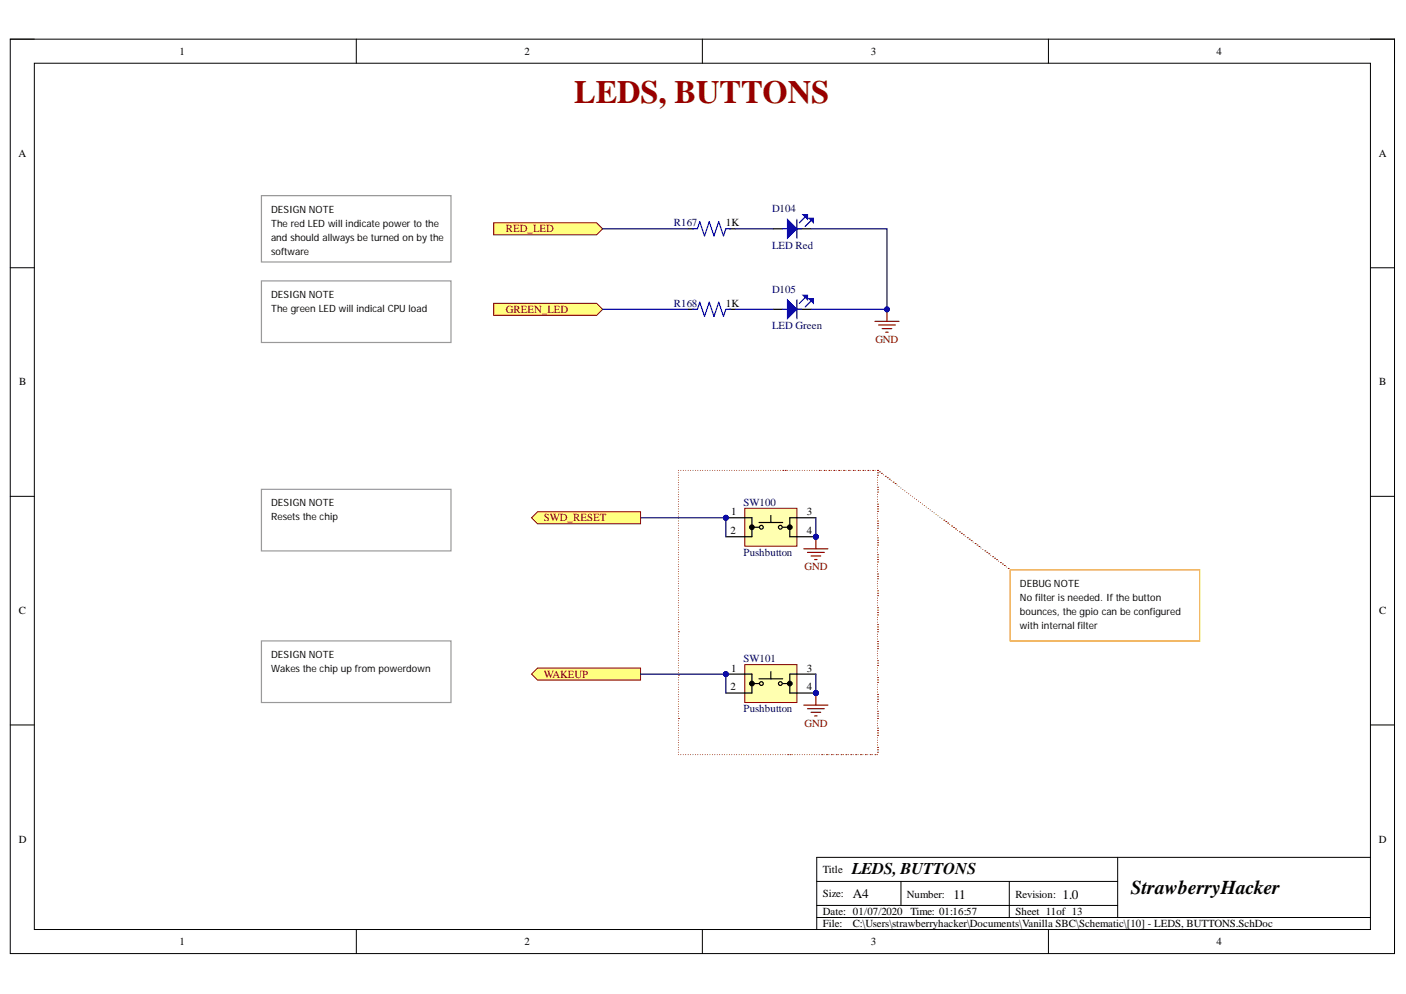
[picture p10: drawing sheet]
<svg xmlns="http://www.w3.org/2000/svg" width="297mm" height="210mm" viewBox="0 0 297 210" stroke-linecap="round" stroke-linejoin="round" font-family="sans-serif">
<defs><g id="words">
<text font-size="6.8" fill="#980000" x="121.3" y="21.8">LEDS, BUTTONS</text>
<text font-size="4.1" x="238.9" y="188.8">StrawberryHacker</text>
<text font-size="3.5" x="179.9" y="184.6">LEDS,BUTTONS</text>
<g font-size="2.8">
<text x="180.2" y="189.6">A4</text>
<text x="201.4" y="189.8">11</text>
<text x="224.4" y="189.8">1.0</text>
</g>
<g font-size="2.3">
<text x="37.9" y="11.6">1</text>
<text x="110.8" y="11.6">2</text>
<text x="184" y="11.6">3</text>
<text x="257" y="11.6">4</text>
<text x="3.9" y="33.1">A</text>
<text x="291.3" y="33.1">A</text>
<text x="153.4" y="47.8">1K</text>
<text x="153.4" y="64.8">1K</text>
<text x="4.1" y="81.4">B</text>
<text x="291.4" y="81.4">B</text>
<text x="154.3" y="112.8">2</text>
<text x="154.5" y="108.8">1</text>
<text x="170.5" y="108.8">3</text>
<text x="170.5" y="112.8">4</text>
<text x="4" y="129.7">C</text>
<text x="291.4" y="129.7">C</text>
<text x="154.5" y="141.8">1</text>
<text x="170.5" y="141.8">3</text>
<text x="154.3" y="145.8">2</text>
<text x="170.5" y="145.8">4</text>
<text x="4" y="177.9">D</text>
<text x="291.3" y="177.9">D</text>
<text x="173.8" y="184.4">Title</text>
<text x="173.8" y="189.4">Size:</text>
<text x="191.6" y="189.6">Number:</text>
<text x="214.5" y="189.6">Revision:</text>
<text x="173.8" y="193.2">Date: 01/07/2020</text>
<text x="173.8" y="195.8">File:</text>
<text x="180.2" y="195.8">C:\Users\strawberryhacker\Documents\Vanilla SBC\Schematic\[10] - LEDS, BUTTONS.SchDoc</text>
<text x="192.4" y="193.2">Time: 01:16:57</text>
<text x="214.5" y="193.2">Sheet 11of 13</text>
<text x="37.9" y="199.6">1</text>
<text x="110.8" y="199.6">2</text>
<text x="184" y="199.6">3</text>
<text x="257" y="199.6">4</text>
</g>
<g font-size="2.3" fill="#000080">
<text x="142.4" y="47.8">R167</text>
<text x="163.1" y="44.8">D104</text>
<text x="163.1" y="52.6">LED Red</text>
<text x="142.4" y="64.8">R168</text>
<text x="163.1" y="61.8">D105</text>
<text x="163.1" y="69.6">LED Green</text>
<text x="157.1" y="106.8">SW100</text>
<text x="157.1" y="117.3">Pushbutton</text>
<text x="157.1" y="139.8">SW101</text>
<text x="157.1" y="150.4">Pushbutton</text>
</g>
<g font-size="2.3" fill="#800000">
<text x="106.8" y="49">RED_LED</text>
<text x="106.8" y="66.1">GREEN_LED</text>
<text x="184.9" y="72.4">GND</text>
<text x="114.9" y="110.1">SWD_RESET</text>
<text x="170" y="120.5">GND</text>
<text x="114.9" y="143.1">WAKEUP</text>
<text x="170" y="153.4">GND</text>
</g>
<g font-size="2.1">
<text x="57.3" y="44.9">DESIGN NOTE</text>
<text x="57.3" y="47.8">The red LED will indicate power to the</text>
<text x="57.3" y="50.9">and should allwaysbe turned on by the</text>
<text x="57.3" y="53.8">software</text>
<text x="57.3" y="62.9">DESIGN NOTE</text>
<text x="57.3" y="65.8">The green LED will indical CPU load</text>
<text x="57.3" y="106.8">DESIGN NOTE</text>
<text x="57.3" y="109.9">Resetsthe chip</text>
<text x="215.5" y="123.9">DEBUG NOTE</text>
<text x="215.5" y="126.9">No filter isneeded. Ifthe button</text>
<text x="215.5" y="129.9">bounces, the gpio can be configured</text>
<text x="215.5" y="132.9">with internal filter</text>
<text x="57.3" y="138.9">DESIGN NOTE</text>
<text x="57.3" y="141.9">Wakes the chip up from powerdown</text>
</g>
</g></defs>
<path d="M2.2 8.3h292.4v193.1h-292.4z" fill="none" stroke="#000" stroke-width=".21"/>
<path d="M7.3 13.4h282.2v182.9h-282.2z" fill-rule="evenodd" fill="#fff"/>
<g fill="none" stroke="#000" stroke-width=".21">
<path d="M2.2 8.3h5.1M7.3 13.4h282.2v182.9h-282.2zM75.3 8.3v5M148.4 8.3v5M221.5 8.3v5.1M289.5 8.3h5.1v5.1M2.2 56.5h5.1M289.5 56.5h5.1M2.2 104.8h5.1M289.5 104.8h5.1M2.2 153.1h5.1M289.5 153.1h5.1"/>
<path d="M75.3 196.3v5.1M148.4 196.3v5.1M172.5 186.1h63.6M172.5 193.7h117M172.5 191.2h63.6M190.3 186.1v5.1M213.2 186.1v7.6M221.5 196.3v5.1M236.1 181v12.7M289.5 181v.1M289.5 181h-117v15.3M294.6 196.3v5.1"/>
</g>
<circle cx="153.3" cy="109.3" r=".51" fill="#000080"/>
<circle cx="153.3" cy="109.3" r=".51" fill="none" stroke="#000080" stroke-width=".21"/>
<circle cx="172.4" cy="113.3" r=".51" fill="#000080"/>
<circle cx="172.4" cy="113.3" r=".51" fill="none" stroke="#000080" stroke-width=".21"/>
<path d="M157.3 107.3h11.1v8h-11.1z" fill-rule="evenodd" fill="#ffffb0"/>
<path d="M157.3 107.3h11.1v8h-11.1z" fill="none" stroke="#800000" stroke-width=".21"/>
<path d="M153.3 109.3h4" fill="none" stroke="#000" stroke-width=".25"/>
<circle cx="153.3" cy="109.3" r=".51" fill="#000080"/>
<circle cx="153.3" cy="109.3" r=".51" fill="none" stroke="#000080" stroke-width=".21"/>
<path d="M153.3 113.3h4M168.4 109.3h4M168.4 113.3h4" fill="none" stroke="#000" stroke-width=".25"/>
<circle cx="172.4" cy="113.3" r=".51" fill="#000080"/>
<circle cx="172.4" cy="113.3" r=".51" fill="none" stroke="#000080" stroke-width=".21"/>
<g fill="none" stroke="#000" stroke-width=".25">
<path d="M157.3 109.3h1.5v4h-1.5M158.8 111.3h1.6M160.4 110.3h5M162.9 108.8v1.5M165.4 111.3h1.5M168.4 109.3h-1.5v4h1.5"/>
<circle cx="160.9" cy="111.3" r=".4"/>
<circle cx="164.9" cy="111.3" r=".4"/>
</g>
<g fill="#000">
<circle cx="158.8" cy="111.3" r=".5"/>
<circle cx="166.9" cy="111.3" r=".5"/>
</g>
<g fill="none" stroke="#000" stroke-width=".21">
<circle cx="158.8" cy="111.3" r=".5"/>
<circle cx="166.9" cy="111.3" r=".5"/>
</g>
<circle cx="153.3" cy="142.3" r=".51" fill="#000080"/>
<circle cx="153.3" cy="142.3" r=".51" fill="none" stroke="#000080" stroke-width=".21"/>
<circle cx="172.4" cy="146.3" r=".51" fill="#000080"/>
<circle cx="172.4" cy="146.3" r=".51" fill="none" stroke="#000080" stroke-width=".21"/>
<path d="M157.3 140.3h11.1v8.1h-11.1z" fill-rule="evenodd" fill="#ffffb0"/>
<path d="M157.3 140.3h11.1v8.1h-11.1z" fill="none" stroke="#800000" stroke-width=".21"/>
<path d="M153.3 142.3h4" fill="none" stroke="#000" stroke-width=".25"/>
<circle cx="153.3" cy="142.3" r=".51" fill="#000080"/>
<circle cx="153.3" cy="142.3" r=".51" fill="none" stroke="#000080" stroke-width=".21"/>
<path d="M153.3 146.3h4M168.4 142.3h4M168.4 146.3h4" fill="none" stroke="#000" stroke-width=".25"/>
<circle cx="172.4" cy="146.3" r=".51" fill="#000080"/>
<circle cx="172.4" cy="146.3" r=".51" fill="none" stroke="#000080" stroke-width=".21"/>
<g fill="none" stroke="#000" stroke-width=".25">
<path d="M157.3 142.3h1.5v4h-1.5M158.8 144.3h1.6M160.4 143.3h5M162.9 141.8v1.5M165.4 144.3h1.5M168.4 142.3h-1.5v4h1.5"/>
<circle cx="160.9" cy="144.3" r=".4"/>
<circle cx="164.9" cy="144.3" r=".4"/>
</g>
<g fill="#000">
<circle cx="158.8" cy="144.3" r=".5"/>
<circle cx="166.9" cy="144.3" r=".5"/>
</g>
<g fill="none" stroke="#000" stroke-width=".21">
<circle cx="158.8" cy="144.3" r=".5"/>
<circle cx="166.9" cy="144.3" r=".5"/>
</g>
<path d="M169.6 45.3h1v1z" fill="#00f"/>
<path d="M169.6 45.3h1v1z" fill="none" stroke="#00f" stroke-width=".21"/>
<path d="M170.9 46.1h1v1z" fill="#00f"/>
<path d="M170.9 46.1h1v1z" fill="none" stroke="#00f" stroke-width=".21"/>
<path d="M170.1 45.8l-1.2 1.3M171.4 46.6l-1.3 1.2" fill="none" stroke="#00f" stroke-width=".25"/>
<path d="M163.4 48.3h2M167.4 48.3h4" fill="none" stroke="#000" stroke-width=".25"/>
<path d="M166.4 46.3l2 2-2 2z" fill="#00f"/>
<path d="M166.4 46.3l2 2-2 2z" fill="none" stroke="#00f" stroke-width=".21"/>
<path d="M165.4 48.3h1M167.4 48.3h2M168.4 46.3v4" fill="none" stroke="#00f" stroke-width=".25"/>
<path d="M169.6 62.3h1v1z" fill="#00f"/>
<path d="M169.6 62.3h1v1z" fill="none" stroke="#00f" stroke-width=".21"/>
<path d="M170.9 63.1h1v1z" fill="#00f"/>
<path d="M170.9 63.1h1v1z" fill="none" stroke="#00f" stroke-width=".21"/>
<path d="M170.1 62.8l-1.2 1.3M171.4 63.6l-1.3 1.2" fill="none" stroke="#00f" stroke-width=".25"/>
<path d="M163.4 65.3h2M167.4 65.3h4" fill="none" stroke="#000" stroke-width=".25"/>
<path d="M166.4 63.3l2 2-2 2z" fill="#00f"/>
<path d="M166.4 63.3l2 2-2 2z" fill="none" stroke="#00f" stroke-width=".21"/>
<path d="M146.3 48.3h1l.5-1.5 1 3 1-3 1 3 1-3 1 3 .5-1.5h1M146.3 65.3h1l.5-1.5 1 3 1-3 1 3 1-3 1 3 .5-1.5h1M165.4 65.3h1M167.4 65.3h2M168.4 63.3v4" fill="none" stroke="#00f" stroke-width=".25"/>
<path d="M145.3 48.3h1.3M154.1 48.3h1.2M145.3 65.3h1.3M154.1 65.3h1.2" fill="none" stroke="#000" stroke-width=".25"/>
<path d="M184.8 67.9h5.1M185.6 68.6h3.6M186.4 69.4h2M187.1 70.2h.5M187.4 65.3v2.6" fill="none" stroke="#800000" stroke-width=".25"/>
<circle cx="187.4" cy="65.3" r=".51" fill="#000080"/>
<circle cx="187.4" cy="65.3" r=".51" fill="none" stroke="#000080" stroke-width=".21"/>
<path d="M104.3 47h21.7l1.3 1.3-1.3 1.3h-21.7z" fill-rule="evenodd" fill="#ffff80"/>
<path d="M104.3 47h21.7l1.3 1.3-1.3 1.3h-21.7z" fill="none" stroke="#800000" stroke-width=".21"/>
<path d="M104.3 64.1h21.7l1.3 1.2-1.3 1.3h-21.7z" fill-rule="evenodd" fill="#ffff80"/>
<path d="M104.3 64.1h21.7l1.3 1.2-1.3 1.3h-21.7z" fill="none" stroke="#800000" stroke-width=".21"/>
<path d="M55.2 41.3h40.1v14h-40.1zM55.2 59.3h40.1v13h-40.1z" fill="none" stroke="#999" stroke-width=".25"/>
<path d="M213.4 120.3h40.1v15h-40.1z" fill="none" stroke="#f90" stroke-width=".25"/>
<path d="M169.8 115.9h5.1M170.6 116.6h3.5M171.4 117.4h2M172.1 118.2h.5M172.4 113.3v2.6" fill="none" stroke="#800000" stroke-width=".25"/>
<circle cx="172.4" cy="113.3" r=".51" fill="#000080"/>
<circle cx="172.4" cy="113.3" r=".51" fill="none" stroke="#000080" stroke-width=".21"/>
<path d="M169.8 148.9h5.1M170.6 149.7h3.5M171.4 150.4h2M172.1 151.2h.5M172.4 146.3v2.6" fill="none" stroke="#800000" stroke-width=".25"/>
<circle cx="172.4" cy="146.3" r=".51" fill="#000080"/>
<circle cx="172.4" cy="146.3" r=".51" fill="none" stroke="#000080" stroke-width=".21"/>
<path d="M113.6 141.1h21.7v2.5h-21.7l-1.3-1.3z" fill-rule="evenodd" fill="#ffff80"/>
<path d="M113.6 141.1h21.7v2.5h-21.7l-1.3-1.3z" fill="none" stroke="#800000" stroke-width=".21"/>
<g fill="none" stroke="#980000" stroke-width=".21">
<path d="M143.3 99.3h.1M143.3 99.8h.1M143.8 99.3h.1M144.4 99.3h.1M144.9 99.3h.1M145.4 99.3h.1M145.9 99.3h.1M146.4 99.3h.1M146.9 99.3h.1M147.4 99.3h.1M147.9 99.3h.1M148.5 99.3h.1"/>
<path d="M149 99.3h.1M149.5 99.3h.1M150 99.3h.1M150.5 99.3h.1M151 99.3h.1M151.5 99.3h.1M152 99.3h.1M152.6 99.3h.1M153.1 99.3h.1M153.6 99.3h.1M154.1 99.3h.1M154.6 99.3h.1"/>
<path d="M155.1 99.3h.1M155.6 99.3h.1M156.2 99.3h.1M156.7 99.3h.1M157.2 99.3h.1M157.7 99.3h.1M158.2 99.3h.1M158.7 99.3h.1M159.2 99.3h.1M159.7 99.3h.1M160.3 99.3h.1M160.8 99.3h.1"/>
<path d="M161.3 99.3h.1M161.8 99.3h.1M162.3 99.3h.1M162.8 99.3h.1M163.3 99.3h.1M163.8 99.3h.1M164.4 99.3h.1M164.9 99.3h.1M165.4 99.3h.1M165.9 99.3h.1M166.4 99.3h.1M166.9 99.3h.1"/>
<path d="M167.4 99.3h.1M167.9 99.3h.1M168.5 99.3h.1M169 99.3h.1M169.5 99.3h.1M170 99.3h.1M170.5 99.3h.1M171 99.3h.1M171.5 99.3h.1M172 99.3h.1M172.6 99.3h.1M173.1 99.3h.1"/>
<path d="M173.6 99.3h.1M174.1 99.3h.1M174.6 99.3h.1M175.1 99.3h.1M175.6 99.3h.1M176.2 99.3h.1M176.7 99.3h.1M177.2 99.3h.1M177.7 99.3h.1M178.2 99.3h.1M178.7 99.3h.1M179.2 99.3h.1"/>
<path d="M179.7 99.3h.1M180.3 99.3h.1M180.8 99.3h.1M181.3 99.3h.1M181.8 99.3h.1M182.3 99.3h.1M182.8 99.3h.1M183.3 99.3h.1M183.8 99.3h.1M184.4 99.3h.1M184.9 99.3h.1M185.4 99.3h.1"/>
<path d="M185.4 99.8h.1M185.8 99.6h.1M186.2 100h.1M143.3 100.3h.1M143.3 100.9h.1M143.3 101.4h.1M143.3 101.9h.1M143.3 102.4h.1M143.3 102.9h.1M143.3 103.4h.1M143.3 103.9h.1M143.3 104.4h.1"/>
<path d="M143.3 104.9h.1M143.3 105.4h.1M143.3 105.9h.1M143.3 106.5h.1M143.3 107h.1M143.3 107.5h.1M143.3 108h.1M143.3 108.5h.1M143.3 109h.1M143.3 109.5h.1M143.3 110h.1M143.3 110.5h.1"/>
<path d="M143.3 111h.1M143.3 111.5h.1M143.3 112v.1M143.3 112.6h.1M143.3 113.1h.1M143.3 113.6h.1M143.3 114.1h.1M143.3 114.6h.1M143.3 115.1h.1M143.3 115.6h.1M143.3 116.1h.1M143.3 116.6h.1"/>
<path d="M143.3 117.1h.1M143.3 117.6h.1M143.3 118.1v.1M143.3 118.7h.1M143.3 119.2h.1M143.3 119.7h.1M185.4 100.4h.1M185.4 102.9h.1M185.4 103.4h.1M185.4 103.9h.1M185.4 106.5h.1M185.4 107h.1"/>
<path d="M185.4 107.5h.1M185.4 108h.1M185.4 110h.1M185.4 110.5h.1M185.4 111h.1M185.4 111.5h.1M185.4 113.6h.1M185.4 114.1h.1M185.4 114.6h.1M185.4 115.1h.1M185.4 117.1h.1M185.4 117.7h.1"/>
<path d="M185.4 118.2h.1M185.4 118.7h.1M185.4 100.9h.1M185.4 101.4h.1M185.4 101.9h.1M185.4 102.4h.1M185.4 104.4h.1M185.4 104.9h.1M185.4 105.4h.1M185.4 105.9v.1M185.4 108.5h.1M185.4 109h.1"/>
<path d="M185.4 109.5h.1M185.4 112.1h.1M185.4 112.6h.1M185.4 113.1h.1M185.4 115.6h.1M185.4 116.1h.1M185.4 116.6h.1M185.4 119.2h.1M185.4 119.7h.1M186.6 100.3h.1M187 100.6h.1M187.4 100.9h.1"/>
<path d="M187.9 101.2h.1M188.3 101.5h.1M188.7 101.8h.1M189.1 102.1h.1M189.5 102.4h.1M189.9 102.7h.1M190.3 103h.1M190.7 103.4h.1M191.1 103.7h.1M191.6 104h.1M192 104.3h.1M192.4 104.6h.1"/>
<path d="M192.8 104.9h.1M193.2 105.2h.1M193.6 105.5h.1M194 105.8h.1M194.4 106.1h.1M194.9 106.4h.1M195.3 106.7v.1M195.7 107.1h.1M196.1 107.4h.1M196.5 107.7h.1M196.9 108h.1M197.3 108.3h.1"/>
<path d="M197.7 108.6h.1M198.2 108.9h.1M198.6 109.2h.1M199 109.5h.1M199.4 109.8h.1M199.8 110.1h.1M200.2 110.5h.1M200.6 110.8h.1M201 111.1h.1M201.5 111.4h.1M201.9 111.7h.1M202.3 112h.1"/>
<path d="M202.7 112.3h.1M203.1 112.6h.1M203.5 112.9h.1M203.9 113.2h.1M204.3 113.6h.1M204.8 113.9h.1M205.2 114.2h.1M205.6 114.5h.1M206 114.8h.1M206.4 115.1h.1M206.8 115.4h.1M207.2 115.7h.1"/>
<path d="M207.6 116h.1M208.1 116.3h.1M208.5 116.6h.1M208.9 116.9h.1M209.3 117.2v.1M209.7 117.6h.1M210.1 117.9h.1M210.5 118.2h.1M210.9 118.5h.1M211.4 118.8h.1M211.8 119.1h.1M212.2 119.4h.1"/>
<path d="M212.6 119.7h.1M143.3 133.4h.1M143.3 120.2h.1M143.3 120.7h.1M143.3 121.2h.1M143.3 121.7h.1M143.3 122.2h.1M143.3 122.7h.1M143.3 123.2h.1M143.3 123.7h.1M143.3 124.2v.1M143.3 124.8h.1"/>
<path d="M143.3 125.3h.1M143.3 125.8h.1M143.3 126.3h.1M143.3 126.8h.1M143.3 127.3h.1M143.3 127.8h.1M143.3 128.3h.1M143.3 128.8h.1M143.3 129.3h.1M143.3 129.8v.1M143.3 130.4h.1M143.3 130.9h.1"/>
<path d="M143.3 131.4h.1M143.3 131.9h.1M143.3 132.4h.1M143.3 132.9h.1M143.3 133.9h.1M143.3 134.4h.1M143.3 134.9h.1M143.3 135.4v.1M143.3 136h.1M143.3 136.5h.1M143.3 137h.1M143.3 137.5h.1"/>
<path d="M143.3 138h.1M143.3 138.5h.1M143.3 139h.1M143.3 139.5h.1M185.4 121.2h.1M185.4 121.7h.1M185.4 122.2h.1M185.4 124.8h.1M185.4 125.3h.1M185.4 125.8h.1M185.4 128.3h.1M185.4 128.8h.1"/>
<path d="M185.4 129.3h.1M185.4 129.9h.1M185.4 131.9h.1M185.4 132.4h.1M185.4 132.9h.1M185.4 133.4h.1M185.4 135.5h.1M185.4 136h.1M185.4 136.5h.1M185.4 137h.1M185.4 139.5h.1M185.4 120.2h.1"/>
<path d="M185.4 120.7h.1M185.4 122.7h.1M185.4 123.2v.1M185.4 123.7v.1M185.4 124.3h.1M185.4 126.3h.1M185.4 126.8h.1M185.4 127.3h.1M185.4 127.8h.1M185.4 130.4h.1M185.4 130.9h.1M185.4 131.4h.1"/>
<path d="M185.4 133.9h.1M185.4 134.4h.1M185.4 134.9h.1M185.4 137.5h.1M185.4 138h.1M185.4 138.5h.1M185.4 139h.1M213 120h.1M143.3 151.7h.1M143.3 142.6h.1M143.3 140h.1M143.3 140.5h.1"/>
<path d="M143.3 141h.1M143.3 141.5v.1M143.3 142.1h.1M143.3 143.1h.1M143.3 143.6h.1M143.3 144.1h.1M143.3 144.6h.1M143.3 145.1h.1M143.3 145.6h.1M143.3 146.1h.1M143.3 146.6h.1M143.3 147.1h.1"/>
<path d="M143.3 147.6v.1M143.3 148.2h.1M143.3 148.7h.1M143.3 149.2h.1M143.3 149.7h.1M143.3 150.2h.1M143.3 150.7h.1M143.3 151.2h.1M143.3 152.2h.1M143.3 152.7h.1M143.3 153.2h.1M143.3 153.8h.1"/>
<path d="M143.3 154.3h.1M143.3 154.8h.1M143.3 155.3h.1M143.3 155.8h.1M143.3 156.3h.1M143.3 156.8h.1M143.3 157.3h.1M143.3 157.8h.1M143.3 158.3h.1M143.3 158.8h.1M143.3 159.4h.1M143.8 159.4h.1"/>
<path d="M144.4 159.4h.1M144.9 159.4h.1M145.4 159.4h.1M145.9 159.4h.1M146.4 159.4h.1M146.9 159.4h.1M147.4 159.4h.1M147.9 159.4h.1M148.5 159.4h.1M149 159.4h.1M149.5 159.4h.1M150 159.4h.1"/>
<path d="M150.5 159.4h.1M151 159.4h.1M151.5 159.4h.1M152 159.4h.1M152.6 159.4h.1M153.1 159.4h.1M153.6 159.4h.1M154.1 159.4h.1M154.6 159.4h.1M155.1 159.4h.1M155.6 159.4h.1M156.1 159.4h.1"/>
<path d="M156.7 159.4h.1M157.2 159.4h.1M157.7 159.4h.1M158.2 159.4h.1M158.7 159.4h.1M159.2 159.4h.1M159.7 159.4h.1M160.2 159.4h.1M160.8 159.4h.1M161.3 159.4h.1M161.8 159.4h.1M162.3 159.4h.1"/>
<path d="M162.8 159.4h.1M163.3 159.4h.1M163.8 159.4h.1M164.4 159.4h.1M164.9 159.4h.1M165.4 159.4h.1M165.9 159.4h.1M166.4 159.4h.1M166.9 159.4h.1M167.4 159.4h.1M167.9 159.4h.1M168.5 159.4h.1"/>
<path d="M169 159.4h.1M169.5 159.4h.1M170 159.4h.1M170.5 159.4h.1M171 159.4h.1M171.5 159.4h.1M172 159.4h.1M172.6 159.4h.1M173.1 159.4h.1M173.6 159.4h.1M174.1 159.4h.1M174.6 159.4h.1"/>
<path d="M175.1 159.4h.1M175.6 159.4h.1M176.1 159.4h.1M176.7 159.4h.1M177.2 159.4h.1M177.7 159.4h.1M178.2 159.4h.1M178.7 159.4h.1M179.2 159.4h.1M179.7 159.4h.1M180.2 159.4h.1M180.8 159.4h.1"/>
<path d="M181.3 159.4h.1M181.8 159.4h.1M182.3 159.4h.1M182.8 159.4h.1M183.3 159.4h.1M183.8 159.4h.1M184.3 159.4h.1M184.9 159.4h.1M185.4 159.4h.1M185.4 140h.1M185.4 140.5h.1M185.4 143.1h.1"/>
<path d="M185.4 143.6h.1M185.4 144.1h.1M185.4 146.6h.1M185.4 147.2h.1M185.4 147.7h.1M185.4 148.2h.1M185.4 150.2h.1M185.4 150.7h.1M185.4 151.2h.1M185.4 151.7h.1M185.4 153.8h.1M185.4 154.3h.1"/>
<path d="M185.4 154.8h.1M185.4 155.3h.1M185.4 157.8h.1M185.4 158.3h.1M185.4 158.8h.1M185.4 141v.1M185.4 141.6h.1M185.4 142.1h.1M185.4 142.6h.1M185.4 144.6h.1M185.4 145.1h.1M185.4 145.6h.1"/>
<path d="M185.4 146.1h.1M185.4 148.7h.1M185.4 149.2h.1M185.4 149.7h.1M185.4 152.2h.1M185.4 152.7v.1M185.4 153.2v.1M185.4 155.8h.1M185.4 156.3h.1M185.4 156.8h.1M185.4 157.3h.1"/>
</g>
<path d="M55.2 103.3h40.1v13h-40.1z" fill="none" stroke="#999" stroke-width=".25"/>
<path d="M135.3 142.3h18v4" fill="none" stroke="#000080" stroke-width=".25"/>
<circle cx="153.3" cy="142.3" r=".51" fill="#000080"/>
<circle cx="153.3" cy="142.3" r=".51" fill="none" stroke="#000080" stroke-width=".21"/>
<path d="M127.3 48.3h18M127.3 65.3h18M135.3 109.3h18v4" fill="none" stroke="#000080" stroke-width=".25"/>
<circle cx="153.3" cy="109.3" r=".51" fill="#000080"/>
<circle cx="153.3" cy="109.3" r=".51" fill="none" stroke="#000080" stroke-width=".21"/>
<path d="M155.3 48.3h8.1M171.4 48.3h16v17h-16M155.3 65.3h8.1" fill="none" stroke="#000080" stroke-width=".25"/>
<circle cx="187.4" cy="65.3" r=".51" fill="#000080"/>
<circle cx="187.4" cy="65.3" r=".51" fill="none" stroke="#000080" stroke-width=".21"/>
<path d="M172.4 142.3v4" fill="none" stroke="#000080" stroke-width=".25"/>
<circle cx="172.4" cy="146.3" r=".51" fill="#000080"/>
<circle cx="172.4" cy="146.3" r=".51" fill="none" stroke="#000080" stroke-width=".21"/>
<path d="M172.4 109.3v4" fill="none" stroke="#000080" stroke-width=".25"/>
<circle cx="172.4" cy="113.3" r=".51" fill="#000080"/>
<circle cx="172.4" cy="113.3" r=".51" fill="none" stroke="#000080" stroke-width=".21"/>
<path d="M55.2 135.3h40.1v13.1h-40.1z" fill="none" stroke="#999" stroke-width=".25"/>
<path d="M112.3 109.3l1.3-1.2h21.7v2.5h-21.7z" fill-rule="evenodd" fill="#ffff80"/>
<path d="M112.3 109.3l1.3-1.2h21.7v2.5h-21.7z" fill="none" stroke="#800000" stroke-width=".21"/>
<use href="#words"/>
</svg>
